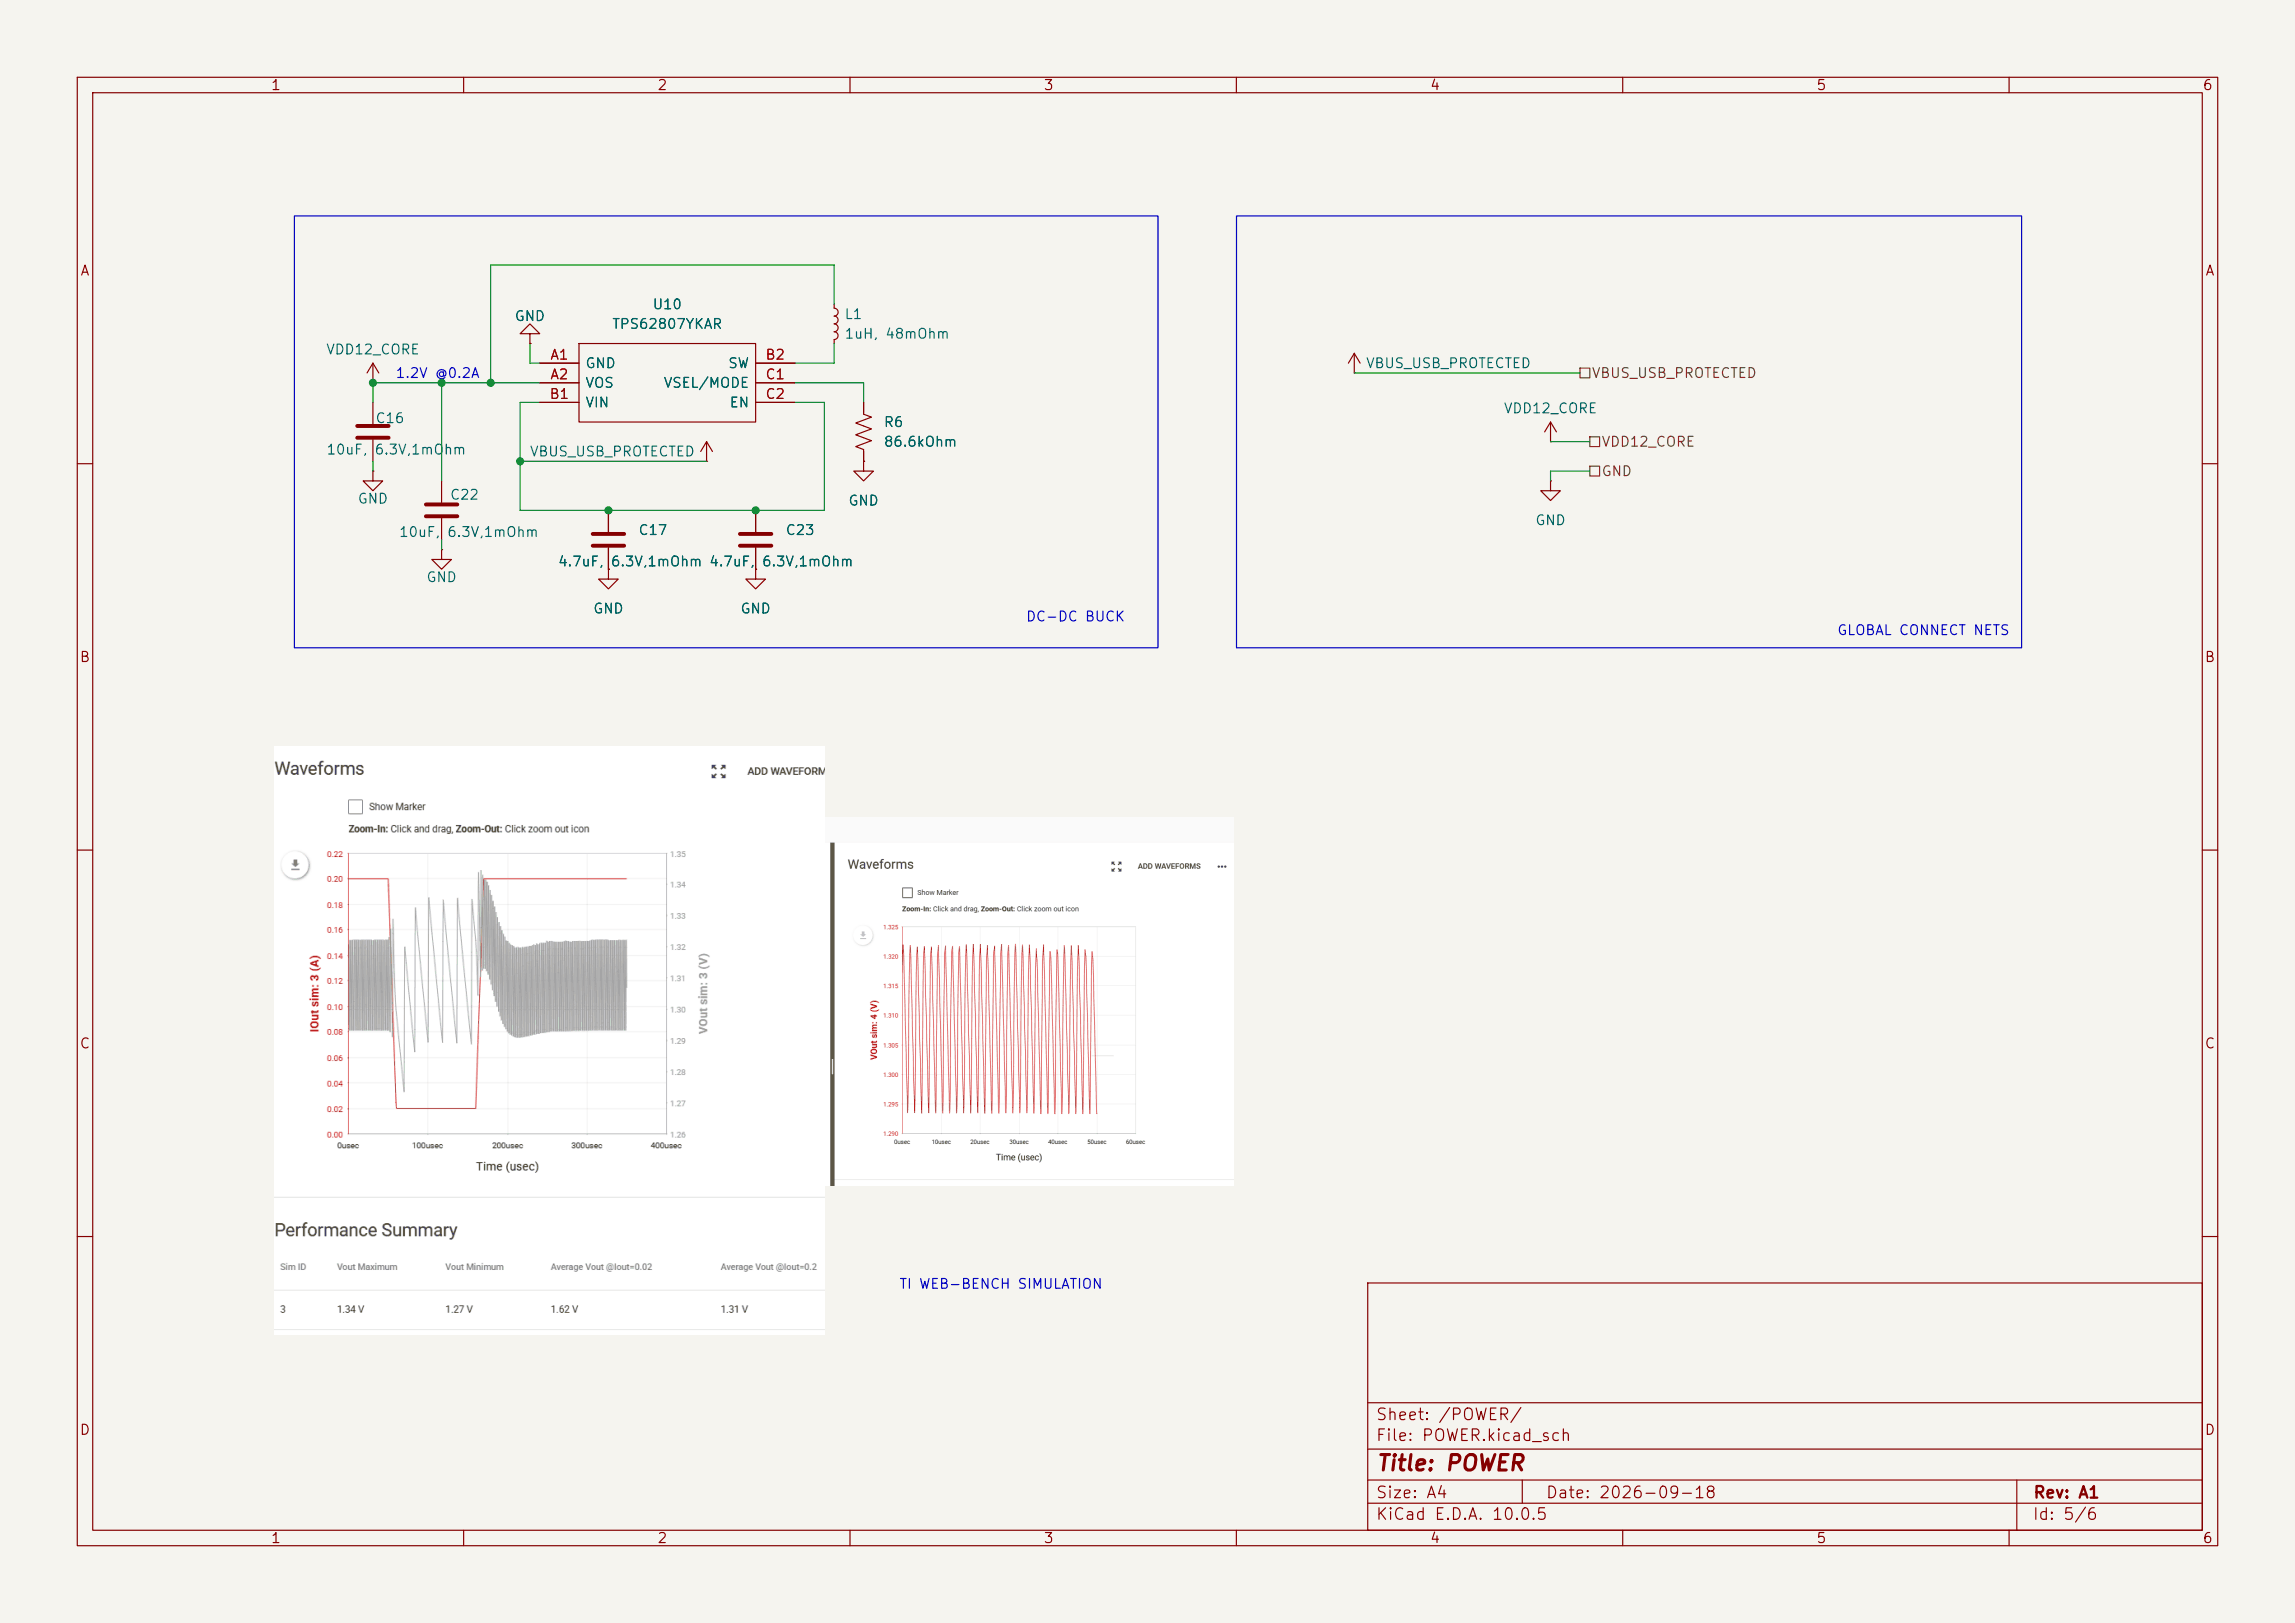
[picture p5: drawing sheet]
(kicad_sch
 (version 20260306)
 (generator "eeschema")
 (generator_version "10.0")
 (paper "A4")
 (title_block
  (title "POWER")
  (date "2026-09-18")
  (rev "A1"))
 (lib_symbols
  (symbol "Device:C"
   (pin_numbers (hide yes))
   (pin_names
    (offset 0.254)) (exclude_from_sim no) (in_bom yes) (on_board yes)
   (in_pos_files yes)
   (duplicate_pin_numbers_are_jumpers no)
   (property "Reference" "C" (at 0.635 2.54 0) (show_name no) (do_not_autoplace no) (effects (font (size 1.27 1.27)) (justify left)))
   (property "Value" "C" (at 0.635 -2.54 0) (show_name no) (do_not_autoplace no) (effects (font (size 1.27 1.27)) (justify left)))
   (property "Footprint" "" (at 0.9652 -3.81 0) (show_name no) (do_not_autoplace no) (hide yes) (effects (font (size 1.27 1.27))))
   (property "Datasheet" "" (at 0 0 0) (show_name no) (do_not_autoplace no) (hide yes) (effects (font (size 1.27 1.27))))
   (property "Description" "Unpolarized capacitor" (at 0 0 0) (show_name no) (do_not_autoplace no) (hide yes) (effects (font (size 1.27 1.27))))
   (symbol "C_0_1"
    (polyline (pts (xy -2.032 0.762) (xy 2.032 0.762)) (stroke (width 0.508) (type default)) (fill (type none)))
    (polyline (pts (xy -2.032 -0.762) (xy 2.032 -0.762)) (stroke (width 0.508) (type default)) (fill (type none))))
   (symbol "C_1_1"
    (pin passive line (at 0 3.81 270) (length 2.794) (name "" (effects (font (size 1.27 1.27)))) (number "1" (effects (font (size 1.27 1.27)))))
    (pin passive line (at 0 -3.81 90) (length 2.794) (name "" (effects (font (size 1.27 1.27)))) (number "2" (effects (font (size 1.27 1.27))))))
   (embedded_fonts no))
  (symbol "Device:L_Small"
   (pin_numbers (hide yes))
   (pin_names
    (offset 0.254) (hide yes)) (exclude_from_sim no) (in_bom yes) (on_board yes)
   (in_pos_files yes)
   (duplicate_pin_numbers_are_jumpers no)
   (property "Reference" "L" (at 0.762 1.016 0) (show_name no) (do_not_autoplace no) (effects (font (size 1.27 1.27)) (justify left)))
   (property "Value" "L_Small" (at 0.762 -1.016 0) (show_name no) (do_not_autoplace no) (effects (font (size 1.27 1.27)) (justify left)))
   (property "Footprint" "" (at 0 0 0) (show_name no) (do_not_autoplace no) (hide yes) (effects (font (size 1.27 1.27))))
   (property "Datasheet" "" (at 0 0 0) (show_name no) (do_not_autoplace no) (hide yes) (effects (font (size 1.27 1.27))))
   (property "Description" "Inductor, small symbol" (at 0 0 0) (show_name no) (do_not_autoplace no) (hide yes) (effects (font (size 1.27 1.27))))
   (symbol "L_Small_0_1"
    (arc (start 0 2.032) (mid 0.5058 1.524) (end 0 1.016) (stroke (width 0) (type default)) (fill (type none)))
    (arc (start 0 1.016) (mid 0.5058 0.508) (end 0 0) (stroke (width 0) (type default)) (fill (type none)))
    (arc (start 0 0) (mid 0.5058 -0.508) (end 0 -1.016) (stroke (width 0) (type default)) (fill (type none)))
    (arc (start 0 -1.016) (mid 0.5058 -1.524) (end 0 -2.032) (stroke (width 0) (type default)) (fill (type none))))
   (symbol "L_Small_1_1"
    (pin passive line (at 0 2.54 270) (length 0.508) (name "" (effects (font (size 1.27 1.27)))) (number "1" (effects (font (size 1.27 1.27)))))
    (pin passive line (at 0 -2.54 90) (length 0.508) (name "" (effects (font (size 1.27 1.27)))) (number "2" (effects (font (size 1.27 1.27))))))
   (embedded_fonts no))
  (symbol "Device:R_US"
   (pin_numbers (hide yes))
   (pin_names
    (offset 0)) (exclude_from_sim no) (in_bom yes) (on_board yes)
   (in_pos_files yes)
   (duplicate_pin_numbers_are_jumpers no)
   (property "Reference" "R" (at 2.54 0 90) (show_name no) (do_not_autoplace no) (effects (font (size 1.27 1.27))))
   (property "Value" "R_US" (at -2.54 0 90) (show_name no) (do_not_autoplace no) (effects (font (size 1.27 1.27))))
   (property "Footprint" "" (at 1.016 -0.254 90) (show_name no) (do_not_autoplace no) (hide yes) (effects (font (size 1.27 1.27))))
   (property "Datasheet" "" (at 0 0 0) (show_name no) (do_not_autoplace no) (hide yes) (effects (font (size 1.27 1.27))))
   (property "Description" "Resistor, US symbol" (at 0 0 0) (show_name no) (do_not_autoplace no) (hide yes) (effects (font (size 1.27 1.27))))
   (symbol "R_US_0_1"
    (polyline (pts (xy 0 2.286) (xy 0 2.54)) (stroke (width 0) (type default)) (fill (type none)))
    (polyline (pts (xy 0 2.286) (xy 1.016 1.905) (xy 0 1.524) (xy -1.016 1.143) (xy 0 0.762)) (stroke (width 0) (type default)) (fill (type none)))
    (polyline (pts (xy 0 0.762) (xy 1.016 0.381) (xy 0 0) (xy -1.016 -0.381) (xy 0 -0.762)) (stroke (width 0) (type default)) (fill (type none)))
    (polyline (pts (xy 0 -0.762) (xy 1.016 -1.143) (xy 0 -1.524) (xy -1.016 -1.905) (xy 0 -2.286)) (stroke (width 0) (type default)) (fill (type none)))
    (polyline (pts (xy 0 -2.286) (xy 0 -2.54)) (stroke (width 0) (type default)) (fill (type none))))
   (symbol "R_US_1_1"
    (pin passive line (at 0 3.81 270) (length 1.27) (name "" (effects (font (size 1.27 1.27)))) (number "1" (effects (font (size 1.27 1.27)))))
    (pin passive line (at 0 -3.81 90) (length 1.27) (name "" (effects (font (size 1.27 1.27)))) (number "2" (effects (font (size 1.27 1.27))))))
   (embedded_fonts no))
  (symbol "New_Library:TPS62807YKAR"
   (pin_names
    (offset 0.762)) (exclude_from_sim no) (in_bom yes) (on_board yes)
   (in_pos_files yes)
   (duplicate_pin_numbers_are_jumpers no)
   (property "Reference" "U" (at 5.08 3.81 0) (show_name no) (do_not_autoplace no) (effects (font (size 1.27 1.27)) (justify left)))
   (property "Value" "TPS62807YKAR" (at 5.08 -8.89 0) (show_name no) (do_not_autoplace no) (effects (font (size 1.27 1.27)) (justify left)))
   (property "Footprint" "" (at 5.08 -30.48 0) (show_name no) (do_not_autoplace no) (hide yes) (effects (font (size 1.27 1.27)) (justify left)))
   (property "Datasheet" "" (at 5.08 -33.02 0) (show_name no) (do_not_autoplace no) (hide yes) (effects (font (size 1.27 1.27)) (justify left)))
   (property "Description" "" (at 31.75 -25.4 0) (show_name no) (do_not_autoplace no) (hide yes) (effects (font (size 1.27 1.27))))
   (property "Description_1" "" (at 5.08 -35.56 0) (show_name no) (do_not_autoplace no) (hide yes) (effects (font (size 1.27 1.27)) (justify left)))
   (property "Height" "" (at 3.81 -19.05 0) (show_name no) (do_not_autoplace no) (hide yes) (effects (font (size 1.27 1.27)) (justify left)))
   (property "Mouser Part Number" "" (at 7.62 -50.8 0) (show_name no) (do_not_autoplace no) (hide yes) (effects (font (size 1.27 1.27)) (justify left)))
   (property "Mouser Price/Stock" "" (at 5.08 -43.18 0) (show_name no) (do_not_autoplace no) (hide yes) (effects (font (size 1.27 1.27)) (justify left)))
   (property "Manufacturer_Name" "" (at 7.62 -55.88 0) (show_name no) (do_not_autoplace no) (hide yes) (effects (font (size 1.27 1.27)) (justify left)))
   (property "Manufacturer_Part_Number" "" (at 7.62 -58.42 0) (show_name no) (do_not_autoplace no) (hide yes) (effects (font (size 1.27 1.27)) (justify left)))
   (symbol "TPS62807YKAR_0_0"
    (pin passive line (at 0 0 0) (length 5.08) (name "GND" (effects (font (size 1.27 1.27)))) (number "A1" (effects (font (size 1.27 1.27)))))
    (pin passive line (at 0 -2.54 0) (length 5.08) (name "VOS" (effects (font (size 1.27 1.27)))) (number "A2" (effects (font (size 1.27 1.27)))))
    (pin passive line (at 0 -5.08 0) (length 5.08) (name "VIN" (effects (font (size 1.27 1.27)))) (number "B1" (effects (font (size 1.27 1.27)))))
    (pin passive line (at 33.02 0 180) (length 5.08) (name "SW" (effects (font (size 1.27 1.27)))) (number "B2" (effects (font (size 1.27 1.27)))))
    (pin passive line (at 33.02 -2.54 180) (length 5.08) (name "VSEL/MODE" (effects (font (size 1.27 1.27)))) (number "C1" (effects (font (size 1.27 1.27)))))
    (pin passive line (at 33.02 -5.08 180) (length 5.08) (name "EN" (effects (font (size 1.27 1.27)))) (number "C2" (effects (font (size 1.27 1.27))))))
   (symbol "TPS62807YKAR_0_1"
    (polyline (pts (xy 5.08 2.54) (xy 27.94 2.54) (xy 27.94 -7.62) (xy 5.08 -7.62) (xy 5.08 2.54)) (stroke (width 0.1524) (type solid)) (fill (type none))))
   (embedded_fonts no))
  (symbol "power:+1V2"
   (power global)
   (pin_numbers (hide yes))
   (pin_names
    (offset 0) (hide yes)) (exclude_from_sim no) (in_bom yes) (on_board yes)
   (in_pos_files yes)
   (duplicate_pin_numbers_are_jumpers no)
   (property "Reference" "#PWR" (at 0 -3.81 0) (show_name no) (do_not_autoplace no) (hide yes) (effects (font (size 1.27 1.27))))
   (property "Value" "+1V2" (at 0 3.556 0) (show_name no) (do_not_autoplace no) (effects (font (size 1.27 1.27))))
   (property "Footprint" "" (at 0 0 0) (show_name no) (do_not_autoplace no) (hide yes) (effects (font (size 1.27 1.27))))
   (property "Datasheet" "" (at 0 0 0) (show_name no) (do_not_autoplace no) (hide yes) (effects (font (size 1.27 1.27))))
   (property "Description" "Power symbol creates a global label with name \"+1V2\"" (at 0 0 0) (show_name no) (do_not_autoplace no) (hide yes) (effects (font (size 1.27 1.27))))
   (symbol "+1V2_0_1"
    (polyline (pts (xy -0.762 1.27) (xy 0 2.54)) (stroke (width 0) (type default)) (fill (type none)))
    (polyline (pts (xy 0 2.54) (xy 0.762 1.27)) (stroke (width 0) (type default)) (fill (type none)))
    (polyline (pts (xy 0 0) (xy 0 2.54)) (stroke (width 0) (type default)) (fill (type none))))
   (symbol "+1V2_1_1"
    (pin power_in line (at 0 0 90) (length 0) (name "" (effects (font (size 1.27 1.27)))) (number "1" (effects (font (size 1.27 1.27))))))
   (embedded_fonts no))
  (symbol "power:+5V"
   (power global)
   (pin_numbers (hide yes))
   (pin_names
    (offset 0) (hide yes)) (exclude_from_sim no) (in_bom yes) (on_board yes)
   (in_pos_files yes)
   (duplicate_pin_numbers_are_jumpers no)
   (property "Reference" "#PWR" (at 0 -3.81 0) (show_name no) (do_not_autoplace no) (hide yes) (effects (font (size 1.27 1.27))))
   (property "Value" "+5V" (at 0 3.556 0) (show_name no) (do_not_autoplace no) (effects (font (size 1.27 1.27))))
   (property "Footprint" "" (at 0 0 0) (show_name no) (do_not_autoplace no) (hide yes) (effects (font (size 1.27 1.27))))
   (property "Datasheet" "" (at 0 0 0) (show_name no) (do_not_autoplace no) (hide yes) (effects (font (size 1.27 1.27))))
   (property "Description" "Power symbol creates a global label with name \"+5V\"" (at 0 0 0) (show_name no) (do_not_autoplace no) (hide yes) (effects (font (size 1.27 1.27))))
   (symbol "+5V_0_1"
    (polyline (pts (xy -0.762 1.27) (xy 0 2.54)) (stroke (width 0) (type default)) (fill (type none)))
    (polyline (pts (xy 0 2.54) (xy 0.762 1.27)) (stroke (width 0) (type default)) (fill (type none)))
    (polyline (pts (xy 0 0) (xy 0 2.54)) (stroke (width 0) (type default)) (fill (type none))))
   (symbol "+5V_1_1"
    (pin power_in line (at 0 0 90) (length 0) (name "" (effects (font (size 1.27 1.27)))) (number "1" (effects (font (size 1.27 1.27))))))
   (embedded_fonts no))
  (symbol "power:GND"
   (power global)
   (pin_numbers (hide yes))
   (pin_names
    (offset 0) (hide yes)) (exclude_from_sim no) (in_bom yes) (on_board yes)
   (in_pos_files yes)
   (duplicate_pin_numbers_are_jumpers no)
   (property "Reference" "#PWR" (at 0 -6.35 0) (show_name no) (do_not_autoplace no) (hide yes) (effects (font (size 1.27 1.27))))
   (property "Value" "GND" (at 0 -3.81 0) (show_name no) (do_not_autoplace no) (effects (font (size 1.27 1.27))))
   (property "Footprint" "" (at 0 0 0) (show_name no) (do_not_autoplace no) (hide yes) (effects (font (size 1.27 1.27))))
   (property "Datasheet" "" (at 0 0 0) (show_name no) (do_not_autoplace no) (hide yes) (effects (font (size 1.27 1.27))))
   (property "Description" "Power symbol creates a global label with name \"GND\" , ground" (at 0 0 0) (show_name no) (do_not_autoplace no) (hide yes) (effects (font (size 1.27 1.27))))
   (symbol "GND_0_1"
    (polyline (pts (xy 0 0) (xy 0 -1.27) (xy 1.27 -1.27) (xy 0 -2.54) (xy -1.27 -1.27) (xy 0 -1.27)) (stroke (width 0) (type default)) (fill (type none))))
   (symbol "GND_1_1"
    (pin power_in line (at 0 0 270) (length 0) (name "" (effects (font (size 1.27 1.27)))) (number "1" (effects (font (size 1.27 1.27))))))
   (embedded_fonts no)))
 (rectangle
  (start 160.02 27.94)
  (end 261.62 83.82)
  (stroke (width 0) (type default))
  (fill (type none)))
 (rectangle
  (start 38.1 27.94)
  (end 149.86 83.82)
  (stroke (width 0) (type default))
  (fill (type none)))
 (text "GLOBAL CONNECT NETS\n\n"
  (exclude_from_sim no)
  (at 248.92 82.804 0)
  (effects (font (size 1.27 1.27))))
 (text "TI WEB-BENCH SIMULATION"
  (exclude_from_sim no)
  (at 129.54 166.37 0)
  (effects (font (size 1.27 1.27))))
 (text "DC-DC BUCK"
  (exclude_from_sim no)
  (at 139.192 80.01 0)
  (effects (font (size 1.27 1.27))))
 (text "1.2V @0.2A"
  (exclude_from_sim no)
  (at 56.642 48.514 0)
  (effects (font (size 1.27 1.27))))
 (junction
  (at 57.15 49.53)
  (diameter 0)
  (color 0 0 0 0))
 (junction
  (at 97.79 66.04)
  (diameter 0)
  (color 0 0 0 0))
 (junction
  (at 67.31 59.69)
  (diameter 0)
  (color 0 0 0 0))
 (junction
  (at 48.26 49.53)
  (diameter 0)
  (color 0 0 0 0))
 (junction
  (at 63.5 49.53)
  (diameter 0)
  (color 0 0 0 0))
 (junction
  (at 78.74 66.04)
  (diameter 0)
  (color 0 0 0 0))
 (wire
  (pts (xy 67.31 66.04) (xy 78.74 66.04))
  (stroke (width 0) (type default)))
 (wire
  (pts (xy 57.15 69.85) (xy 57.15 71.12))
  (stroke (width 0) (type default)))
 (wire
  (pts (xy 106.68 52.07) (xy 106.68 66.04))
  (stroke (width 0) (type default)))
 (wire
  (pts (xy 67.31 52.07) (xy 69.85 52.07))
  (stroke (width 0) (type default)))
 (wire
  (pts (xy 48.26 49.53) (xy 57.15 49.53))
  (stroke (width 0) (type default)))
 (wire
  (pts (xy 111.76 49.53) (xy 111.76 52.07))
  (stroke (width 0) (type default)))
 (wire
  (pts (xy 205.74 57.15) (xy 200.66 57.15))
  (stroke (width 0) (type default)))
 (wire
  (pts (xy 107.95 34.29) (xy 63.5 34.29))
  (stroke (width 0) (type default)))
 (wire
  (pts (xy 107.95 39.37) (xy 107.95 34.29))
  (stroke (width 0) (type default)))
 (wire
  (pts (xy 78.74 66.04) (xy 97.79 66.04))
  (stroke (width 0) (type default)))
 (wire
  (pts (xy 205.74 60.96) (xy 200.66 60.96))
  (stroke (width 0) (type default)))
 (wire
  (pts (xy 200.66 60.96) (xy 200.66 62.23))
  (stroke (width 0) (type default)))
 (wire
  (pts (xy 57.15 62.23) (xy 57.15 49.53))
  (stroke (width 0) (type default)))
 (wire
  (pts (xy 67.31 59.69) (xy 91.44 59.69))
  (stroke (width 0) (type default)))
 (wire
  (pts (xy 68.58 44.45) (xy 68.58 46.99))
  (stroke (width 0) (type default)))
 (wire
  (pts (xy 63.5 34.29) (xy 63.5 49.53))
  (stroke (width 0) (type default)))
 (wire
  (pts (xy 107.95 46.99) (xy 107.95 44.45))
  (stroke (width 0) (type default)))
 (wire
  (pts (xy 67.31 59.69) (xy 67.31 52.07))
  (stroke (width 0) (type default)))
 (wire
  (pts (xy 63.5 49.53) (xy 69.85 49.53))
  (stroke (width 0) (type default)))
 (wire
  (pts (xy 102.87 46.99) (xy 107.95 46.99))
  (stroke (width 0) (type default)))
 (wire
  (pts (xy 57.15 49.53) (xy 63.5 49.53))
  (stroke (width 0) (type default)))
 (wire
  (pts (xy 102.87 52.07) (xy 106.68 52.07))
  (stroke (width 0) (type default)))
 (wire
  (pts (xy 175.26 48.26) (xy 204.47 48.26))
  (stroke (width 0) (type default)))
 (wire
  (pts (xy 102.87 49.53) (xy 111.76 49.53))
  (stroke (width 0) (type default)))
 (wire
  (pts (xy 48.26 60.96) (xy 48.26 59.69))
  (stroke (width 0) (type default)))
 (wire
  (pts (xy 68.58 46.99) (xy 69.85 46.99))
  (stroke (width 0) (type default)))
 (wire
  (pts (xy 48.26 52.07) (xy 48.26 49.53))
  (stroke (width 0) (type default)))
 (wire
  (pts (xy 67.31 66.04) (xy 67.31 59.69))
  (stroke (width 0) (type default)))
 (wire
  (pts (xy 106.68 66.04) (xy 97.79 66.04))
  (stroke (width 0) (type default)))
 (image
  (at 106.68 129.54)
  (scale 0.26028)
  (data))
 (image
  (at 71.12 134.62)
  (scale 0.393653)
  (data))
 (hierarchical_label "VDD12_CORE"
  (shape passive)
  (at 205.74 57.15 0)
  (effects (font (size 1.27 1.27)) (justify left)))
 (hierarchical_label "VBUS_USB_PROTECTED"
  (shape passive)
  (at 204.47 48.26 0)
  (effects (font (size 1.27 1.27)) (justify left)))
 (hierarchical_label "GND"
  (shape passive)
  (at 205.74 60.96 0)
  (effects (font (size 1.27 1.27)) (justify left)))
 (symbol
  (lib_id "Device:C")
  (at 97.79 69.85 0)
  (unit 1)
  (body_style 1)
  (exclude_from_sim no)
  (in_bom yes)
  (on_board yes)
  (in_pos_files yes)
  (dnp no)
  (property "Reference" "C23" (at 101.6 68.5799 0) (show_name no) (do_not_autoplace no) (effects (font (size 1.27 1.27)) (justify left)))
  (property "Value" "4.7uF, 6.3V,1mOhm" (at 91.694 72.644 0) (show_name no) (do_not_autoplace no) (effects (font (size 1.27 1.27)) (justify left)))
  (property "Footprint" "Capacitor_SMD:C_0201_0603Metric" (at 98.7552 73.66 0) (hide yes) (show_name no) (do_not_autoplace no) (effects (font (size 1.27 1.27))))
  (property "Datasheet" "" (at 97.79 69.85 0) (hide yes) (show_name no) (do_not_autoplace no) (effects (font (size 1.27 1.27))))
  (property "Description" "Unpolarized capacitor" (at 97.79 69.85 0) (hide yes) (show_name no) (do_not_autoplace no) (effects (font (size 1.27 1.27))))
  (pin "1")
  (pin "2"))
 (symbol
  (lib_id "power:+1V2")
  (at 200.66 57.15 0)
  (unit 1)
  (body_style 1)
  (exclude_from_sim no)
  (in_bom yes)
  (on_board yes)
  (in_pos_files yes)
  (dnp no)
  (property "Reference" "#PWR0123" (at 200.66 60.96 0) (hide yes) (show_name no) (do_not_autoplace no) (effects (font (size 1.27 1.27))))
  (property "Value" "VDD12_CORE" (at 200.66 52.832 0) (show_name no) (do_not_autoplace no) (effects (font (size 1.27 1.27))))
  (property "Footprint" "" (at 200.66 57.15 0) (hide yes) (show_name no) (do_not_autoplace no) (effects (font (size 1.27 1.27))))
  (property "Datasheet" "" (at 200.66 57.15 0) (hide yes) (show_name no) (do_not_autoplace no) (effects (font (size 1.27 1.27))))
  (property "Description" "Power symbol creates a global label with name \"+1V2\"" (at 200.66 57.15 0) (hide yes) (show_name no) (do_not_autoplace no) (effects (font (size 1.27 1.27))))
  (pin "1"))
 (symbol
  (lib_id "power:+5V")
  (at 91.44 59.69 0)
  (unit 1)
  (body_style 1)
  (exclude_from_sim no)
  (in_bom yes)
  (on_board yes)
  (in_pos_files yes)
  (dnp no)
  (property "Reference" "#PWR0130" (at 91.44 63.5 0) (hide yes) (show_name no) (do_not_autoplace no) (effects (font (size 1.27 1.27))))
  (property "Value" "VBUS_USB_PROTECTED" (at 79.248 58.42 0) (show_name no) (do_not_autoplace no) (effects (font (size 1.27 1.27))))
  (property "Footprint" "" (at 91.44 59.69 0) (hide yes) (show_name no) (do_not_autoplace no) (effects (font (size 1.27 1.27))))
  (property "Datasheet" "" (at 91.44 59.69 0) (hide yes) (show_name no) (do_not_autoplace no) (effects (font (size 1.27 1.27))))
  (property "Description" "Power symbol creates a global label with name \"+5V\"" (at 91.44 59.69 0) (hide yes) (show_name no) (do_not_autoplace no) (effects (font (size 1.27 1.27))))
  (pin "1"))
 (symbol
  (lib_id "Device:R_US")
  (at 111.76 55.88 0)
  (unit 1)
  (body_style 1)
  (exclude_from_sim no)
  (in_bom yes)
  (on_board yes)
  (in_pos_files yes)
  (dnp no)
  (fields_autoplaced yes)
  (property "Reference" "R6" (at 114.3 54.6099 0) (show_name no) (do_not_autoplace no) (effects (font (size 1.27 1.27)) (justify left)))
  (property "Value" "86.6kOhm" (at 114.3 57.1499 0) (show_name no) (do_not_autoplace no) (effects (font (size 1.27 1.27)) (justify left)))
  (property "Footprint" "Resistor_SMD:R_0201_0603Metric" (at 112.776 56.134 90) (hide yes) (show_name no) (do_not_autoplace no) (effects (font (size 1.27 1.27))))
  (property "Datasheet" "" (at 111.76 55.88 0) (hide yes) (show_name no) (do_not_autoplace no) (effects (font (size 1.27 1.27))))
  (property "Description" "Resistor, US symbol" (at 111.76 55.88 0) (hide yes) (show_name no) (do_not_autoplace no) (effects (font (size 1.27 1.27))))
  (pin "1")
  (pin "2"))
 (symbol
  (lib_id "New_Library:TPS62807YKAR")
  (at 69.85 46.99 0)
  (unit 1)
  (body_style 1)
  (exclude_from_sim no)
  (in_bom yes)
  (on_board yes)
  (in_pos_files yes)
  (dnp no)
  (fields_autoplaced yes)
  (property "Reference" "U10" (at 86.36 39.37 0) (show_name no) (do_not_autoplace no) (effects (font (size 1.27 1.27))))
  (property "Value" "TPS62807YKAR" (at 86.36 41.91 0) (show_name no) (do_not_autoplace no) (effects (font (size 1.27 1.27))))
  (property "Footprint" "" (at 74.93 77.47 0) (hide yes) (show_name no) (do_not_autoplace no) (effects (font (size 1.27 1.27)) (justify left)))
  (property "Datasheet" "" (at 74.93 80.01 0) (hide yes) (show_name no) (do_not_autoplace no) (effects (font (size 1.27 1.27)) (justify left)))
  (property "Description" "" (at 101.6 72.39 0) (hide yes) (show_name no) (do_not_autoplace no) (effects (font (size 1.27 1.27))))
  (property "Description_1" "" (at 74.93 82.55 0) (hide yes) (show_name no) (do_not_autoplace no) (effects (font (size 1.27 1.27)) (justify left)))
  (property "Height" "" (at 73.66 66.04 0) (hide yes) (show_name no) (do_not_autoplace no) (effects (font (size 1.27 1.27)) (justify left)))
  (property "Mouser Part Number" "" (at 77.47 97.79 0) (hide yes) (show_name no) (do_not_autoplace no) (effects (font (size 1.27 1.27)) (justify left)))
  (property "Mouser Price/Stock" "" (at 74.93 90.17 0) (hide yes) (show_name no) (do_not_autoplace no) (effects (font (size 1.27 1.27)) (justify left)))
  (property "Manufacturer_Name" "" (at 77.47 102.87 0) (hide yes) (show_name no) (do_not_autoplace no) (effects (font (size 1.27 1.27)) (justify left)))
  (property "Manufacturer_Part_Number" "" (at 77.47 105.41 0) (hide yes) (show_name no) (do_not_autoplace no) (effects (font (size 1.27 1.27)) (justify left)))
  (pin "A1")
  (pin "A2")
  (pin "B2")
  (pin "B1")
  (pin "C1")
  (pin "C2"))
 (symbol
  (lib_id "power:GND")
  (at 68.58 44.45 180)
  (unit 1)
  (body_style 1)
  (exclude_from_sim no)
  (in_bom yes)
  (on_board yes)
  (in_pos_files yes)
  (dnp no)
  (property "Reference" "#PWR051" (at 68.58 38.1 0) (hide yes) (show_name no) (do_not_autoplace no) (effects (font (size 1.27 1.27))))
  (property "Value" "GND" (at 68.58 40.894 0) (show_name no) (do_not_autoplace no) (effects (font (size 1.27 1.27))))
  (property "Footprint" "" (at 68.58 44.45 0) (hide yes) (show_name no) (do_not_autoplace no) (effects (font (size 1.27 1.27))))
  (property "Datasheet" "" (at 68.58 44.45 0) (hide yes) (show_name no) (do_not_autoplace no) (effects (font (size 1.27 1.27))))
  (property "Description" "Power symbol creates a global label with name \"GND\" , ground" (at 68.58 44.45 0) (hide yes) (show_name no) (do_not_autoplace no) (effects (font (size 1.27 1.27))))
  (pin "1"))
 (symbol
  (lib_id "power:GND")
  (at 111.76 59.69 0)
  (unit 1)
  (body_style 1)
  (exclude_from_sim no)
  (in_bom yes)
  (on_board yes)
  (in_pos_files yes)
  (dnp no)
  (fields_autoplaced yes)
  (property "Reference" "#PWR052" (at 111.76 66.04 0) (hide yes) (show_name no) (do_not_autoplace no) (effects (font (size 1.27 1.27))))
  (property "Value" "GND" (at 111.76 64.77 0) (show_name no) (do_not_autoplace no) (effects (font (size 1.27 1.27))))
  (property "Footprint" "" (at 111.76 59.69 0) (hide yes) (show_name no) (do_not_autoplace no) (effects (font (size 1.27 1.27))))
  (property "Datasheet" "" (at 111.76 59.69 0) (hide yes) (show_name no) (do_not_autoplace no) (effects (font (size 1.27 1.27))))
  (property "Description" "Power symbol creates a global label with name \"GND\" , ground" (at 111.76 59.69 0) (hide yes) (show_name no) (do_not_autoplace no) (effects (font (size 1.27 1.27))))
  (pin "1"))
 (symbol
  (lib_id "power:+1V2")
  (at 48.26 49.53 0)
  (unit 1)
  (body_style 1)
  (exclude_from_sim no)
  (in_bom yes)
  (on_board yes)
  (in_pos_files yes)
  (dnp no)
  (property "Reference" "#PWR0121" (at 48.26 53.34 0) (hide yes) (show_name no) (do_not_autoplace no) (effects (font (size 1.27 1.27))))
  (property "Value" "VDD12_CORE" (at 48.26 45.212 0) (show_name no) (do_not_autoplace no) (effects (font (size 1.27 1.27))))
  (property "Footprint" "" (at 48.26 49.53 0) (hide yes) (show_name no) (do_not_autoplace no) (effects (font (size 1.27 1.27))))
  (property "Datasheet" "" (at 48.26 49.53 0) (hide yes) (show_name no) (do_not_autoplace no) (effects (font (size 1.27 1.27))))
  (property "Description" "Power symbol creates a global label with name \"+1V2\"" (at 48.26 49.53 0) (hide yes) (show_name no) (do_not_autoplace no) (effects (font (size 1.27 1.27))))
  (pin "1"))
 (symbol
  (lib_id "power:GND")
  (at 48.26 60.96 0)
  (unit 1)
  (body_style 1)
  (exclude_from_sim no)
  (in_bom yes)
  (on_board yes)
  (in_pos_files yes)
  (dnp no)
  (property "Reference" "#PWR053" (at 48.26 67.31 0) (hide yes) (show_name no) (do_not_autoplace no) (effects (font (size 1.27 1.27))))
  (property "Value" "GND" (at 48.26 64.516 0) (show_name no) (do_not_autoplace no) (effects (font (size 1.27 1.27))))
  (property "Footprint" "" (at 48.26 60.96 0) (hide yes) (show_name no) (do_not_autoplace no) (effects (font (size 1.27 1.27))))
  (property "Datasheet" "" (at 48.26 60.96 0) (hide yes) (show_name no) (do_not_autoplace no) (effects (font (size 1.27 1.27))))
  (property "Description" "Power symbol creates a global label with name \"GND\" , ground" (at 48.26 60.96 0) (hide yes) (show_name no) (do_not_autoplace no) (effects (font (size 1.27 1.27))))
  (pin "1"))
 (symbol
  (lib_id "power:+5V")
  (at 175.26 48.26 0)
  (unit 1)
  (body_style 1)
  (exclude_from_sim no)
  (in_bom yes)
  (on_board yes)
  (in_pos_files yes)
  (dnp no)
  (property "Reference" "#PWR0132" (at 175.26 52.07 0) (hide yes) (show_name no) (do_not_autoplace no) (effects (font (size 1.27 1.27))))
  (property "Value" "VBUS_USB_PROTECTED" (at 187.452 46.99 0) (show_name no) (do_not_autoplace no) (effects (font (size 1.27 1.27))))
  (property "Footprint" "" (at 175.26 48.26 0) (hide yes) (show_name no) (do_not_autoplace no) (effects (font (size 1.27 1.27))))
  (property "Datasheet" "" (at 175.26 48.26 0) (hide yes) (show_name no) (do_not_autoplace no) (effects (font (size 1.27 1.27))))
  (property "Description" "Power symbol creates a global label with name \"+5V\"" (at 175.26 48.26 0) (hide yes) (show_name no) (do_not_autoplace no) (effects (font (size 1.27 1.27))))
  (pin "1"))
 (symbol
  (lib_id "power:GND")
  (at 200.66 62.23 0)
  (unit 1)
  (body_style 1)
  (exclude_from_sim no)
  (in_bom yes)
  (on_board yes)
  (in_pos_files yes)
  (dnp no)
  (fields_autoplaced yes)
  (property "Reference" "#PWR0120" (at 200.66 68.58 0) (hide yes) (show_name no) (do_not_autoplace no) (effects (font (size 1.27 1.27))))
  (property "Value" "GND" (at 200.66 67.31 0) (show_name no) (do_not_autoplace no) (effects (font (size 1.27 1.27))))
  (property "Footprint" "" (at 200.66 62.23 0) (hide yes) (show_name no) (do_not_autoplace no) (effects (font (size 1.27 1.27))))
  (property "Datasheet" "" (at 200.66 62.23 0) (hide yes) (show_name no) (do_not_autoplace no) (effects (font (size 1.27 1.27))))
  (property "Description" "Power symbol creates a global label with name \"GND\" , ground" (at 200.66 62.23 0) (hide yes) (show_name no) (do_not_autoplace no) (effects (font (size 1.27 1.27))))
  (pin "1"))
 (symbol
  (lib_id "power:GND")
  (at 78.74 73.66 0)
  (unit 1)
  (body_style 1)
  (exclude_from_sim no)
  (in_bom yes)
  (on_board yes)
  (in_pos_files yes)
  (dnp no)
  (fields_autoplaced yes)
  (property "Reference" "#PWR054" (at 78.74 80.01 0) (hide yes) (show_name no) (do_not_autoplace no) (effects (font (size 1.27 1.27))))
  (property "Value" "GND" (at 78.74 78.74 0) (show_name no) (do_not_autoplace no) (effects (font (size 1.27 1.27))))
  (property "Footprint" "" (at 78.74 73.66 0) (hide yes) (show_name no) (do_not_autoplace no) (effects (font (size 1.27 1.27))))
  (property "Datasheet" "" (at 78.74 73.66 0) (hide yes) (show_name no) (do_not_autoplace no) (effects (font (size 1.27 1.27))))
  (property "Description" "Power symbol creates a global label with name \"GND\" , ground" (at 78.74 73.66 0) (hide yes) (show_name no) (do_not_autoplace no) (effects (font (size 1.27 1.27))))
  (pin "1"))
 (symbol
  (lib_id "Device:C")
  (at 57.15 66.04 0)
  (unit 1)
  (body_style 1)
  (exclude_from_sim no)
  (in_bom yes)
  (on_board yes)
  (in_pos_files yes)
  (dnp no)
  (property "Reference" "C22" (at 58.166 64.008 0) (show_name no) (do_not_autoplace no) (effects (font (size 1.27 1.27)) (justify left)))
  (property "Value" "10uF, 6.3V,1mOhm" (at 51.562 68.834 0) (show_name no) (do_not_autoplace no) (effects (font (size 1.27 1.27)) (justify left)))
  (property "Footprint" "Capacitor_SMD:C_0201_0603Metric" (at 58.1152 69.85 0) (hide yes) (show_name no) (do_not_autoplace no) (effects (font (size 1.27 1.27))))
  (property "Datasheet" "" (at 57.15 66.04 0) (hide yes) (show_name no) (do_not_autoplace no) (effects (font (size 1.27 1.27))))
  (property "Description" "Unpolarized capacitor" (at 57.15 66.04 0) (hide yes) (show_name no) (do_not_autoplace no) (effects (font (size 1.27 1.27))))
  (pin "1")
  (pin "2"))
 (symbol
  (lib_id "power:GND")
  (at 97.79 73.66 0)
  (unit 1)
  (body_style 1)
  (exclude_from_sim no)
  (in_bom yes)
  (on_board yes)
  (in_pos_files yes)
  (dnp no)
  (fields_autoplaced yes)
  (property "Reference" "#PWR0122" (at 97.79 80.01 0) (hide yes) (show_name no) (do_not_autoplace no) (effects (font (size 1.27 1.27))))
  (property "Value" "GND" (at 97.79 78.74 0) (show_name no) (do_not_autoplace no) (effects (font (size 1.27 1.27))))
  (property "Footprint" "" (at 97.79 73.66 0) (hide yes) (show_name no) (do_not_autoplace no) (effects (font (size 1.27 1.27))))
  (property "Datasheet" "" (at 97.79 73.66 0) (hide yes) (show_name no) (do_not_autoplace no) (effects (font (size 1.27 1.27))))
  (property "Description" "Power symbol creates a global label with name \"GND\" , ground" (at 97.79 73.66 0) (hide yes) (show_name no) (do_not_autoplace no) (effects (font (size 1.27 1.27))))
  (pin "1"))
 (symbol
  (lib_id "power:GND")
  (at 57.15 71.12 0)
  (unit 1)
  (body_style 1)
  (exclude_from_sim no)
  (in_bom yes)
  (on_board yes)
  (in_pos_files yes)
  (dnp no)
  (property "Reference" "#PWR0103" (at 57.15 77.47 0) (hide yes) (show_name no) (do_not_autoplace no) (effects (font (size 1.27 1.27))))
  (property "Value" "GND" (at 57.15 74.676 0) (show_name no) (do_not_autoplace no) (effects (font (size 1.27 1.27))))
  (property "Footprint" "" (at 57.15 71.12 0) (hide yes) (show_name no) (do_not_autoplace no) (effects (font (size 1.27 1.27))))
  (property "Datasheet" "" (at 57.15 71.12 0) (hide yes) (show_name no) (do_not_autoplace no) (effects (font (size 1.27 1.27))))
  (property "Description" "Power symbol creates a global label with name \"GND\" , ground" (at 57.15 71.12 0) (hide yes) (show_name no) (do_not_autoplace no) (effects (font (size 1.27 1.27))))
  (pin "1"))
 (symbol
  (lib_id "Device:L_Small")
  (at 107.95 41.91 0)
  (unit 1)
  (body_style 1)
  (exclude_from_sim no)
  (in_bom yes)
  (on_board yes)
  (in_pos_files yes)
  (dnp no)
  (fields_autoplaced yes)
  (property "Reference" "L1" (at 109.22 40.6399 0) (show_name no) (do_not_autoplace no) (effects (font (size 1.27 1.27)) (justify left)))
  (property "Value" "1uH, 48mOhm" (at 109.22 43.1799 0) (show_name no) (do_not_autoplace no) (effects (font (size 1.27 1.27)) (justify left)))
  (property "Footprint" "Inductor_SMD:L_0402_1005Metric" (at 107.95 41.91 0) (hide yes) (show_name no) (do_not_autoplace no) (effects (font (size 1.27 1.27))))
  (property "Datasheet" "" (at 107.95 41.91 0) (hide yes) (show_name no) (do_not_autoplace no) (effects (font (size 1.27 1.27))))
  (property "Description" "Inductor, small symbol" (at 107.95 41.91 0) (hide yes) (show_name no) (do_not_autoplace no) (effects (font (size 1.27 1.27))))
  (pin "1")
  (pin "2"))
 (symbol
  (lib_id "Device:C")
  (at 48.26 55.88 0)
  (unit 1)
  (body_style 1)
  (exclude_from_sim no)
  (in_bom yes)
  (on_board yes)
  (in_pos_files yes)
  (dnp no)
  (property "Reference" "C16" (at 48.514 54.102 0) (show_name no) (do_not_autoplace no) (effects (font (size 1.27 1.27)) (justify left)))
  (property "Value" "10uF, 6.3V,1mOhm" (at 42.164 58.166 0) (show_name no) (do_not_autoplace no) (effects (font (size 1.27 1.27)) (justify left)))
  (property "Footprint" "Capacitor_SMD:C_0201_0603Metric" (at 49.2252 59.69 0) (hide yes) (show_name no) (do_not_autoplace no) (effects (font (size 1.27 1.27))))
  (property "Datasheet" "" (at 48.26 55.88 0) (hide yes) (show_name no) (do_not_autoplace no) (effects (font (size 1.27 1.27))))
  (property "Description" "Unpolarized capacitor" (at 48.26 55.88 0) (hide yes) (show_name no) (do_not_autoplace no) (effects (font (size 1.27 1.27))))
  (pin "1")
  (pin "2"))
 (symbol
  (lib_id "Device:C")
  (at 78.74 69.85 0)
  (unit 1)
  (body_style 1)
  (exclude_from_sim no)
  (in_bom yes)
  (on_board yes)
  (in_pos_files yes)
  (dnp no)
  (property "Reference" "C17" (at 82.55 68.5799 0) (show_name no) (do_not_autoplace no) (effects (font (size 1.27 1.27)) (justify left)))
  (property "Value" "4.7uF, 6.3V,1mOhm" (at 72.136 72.644 0) (show_name no) (do_not_autoplace no) (effects (font (size 1.27 1.27)) (justify left)))
  (property "Footprint" "Capacitor_SMD:C_0201_0603Metric" (at 79.7052 73.66 0) (hide yes) (show_name no) (do_not_autoplace no) (effects (font (size 1.27 1.27))))
  (property "Datasheet" "" (at 78.74 69.85 0) (hide yes) (show_name no) (do_not_autoplace no) (effects (font (size 1.27 1.27))))
  (property "Description" "Unpolarized capacitor" (at 78.74 69.85 0) (hide yes) (show_name no) (do_not_autoplace no) (effects (font (size 1.27 1.27))))
  (pin "1")
  (pin "2")))
